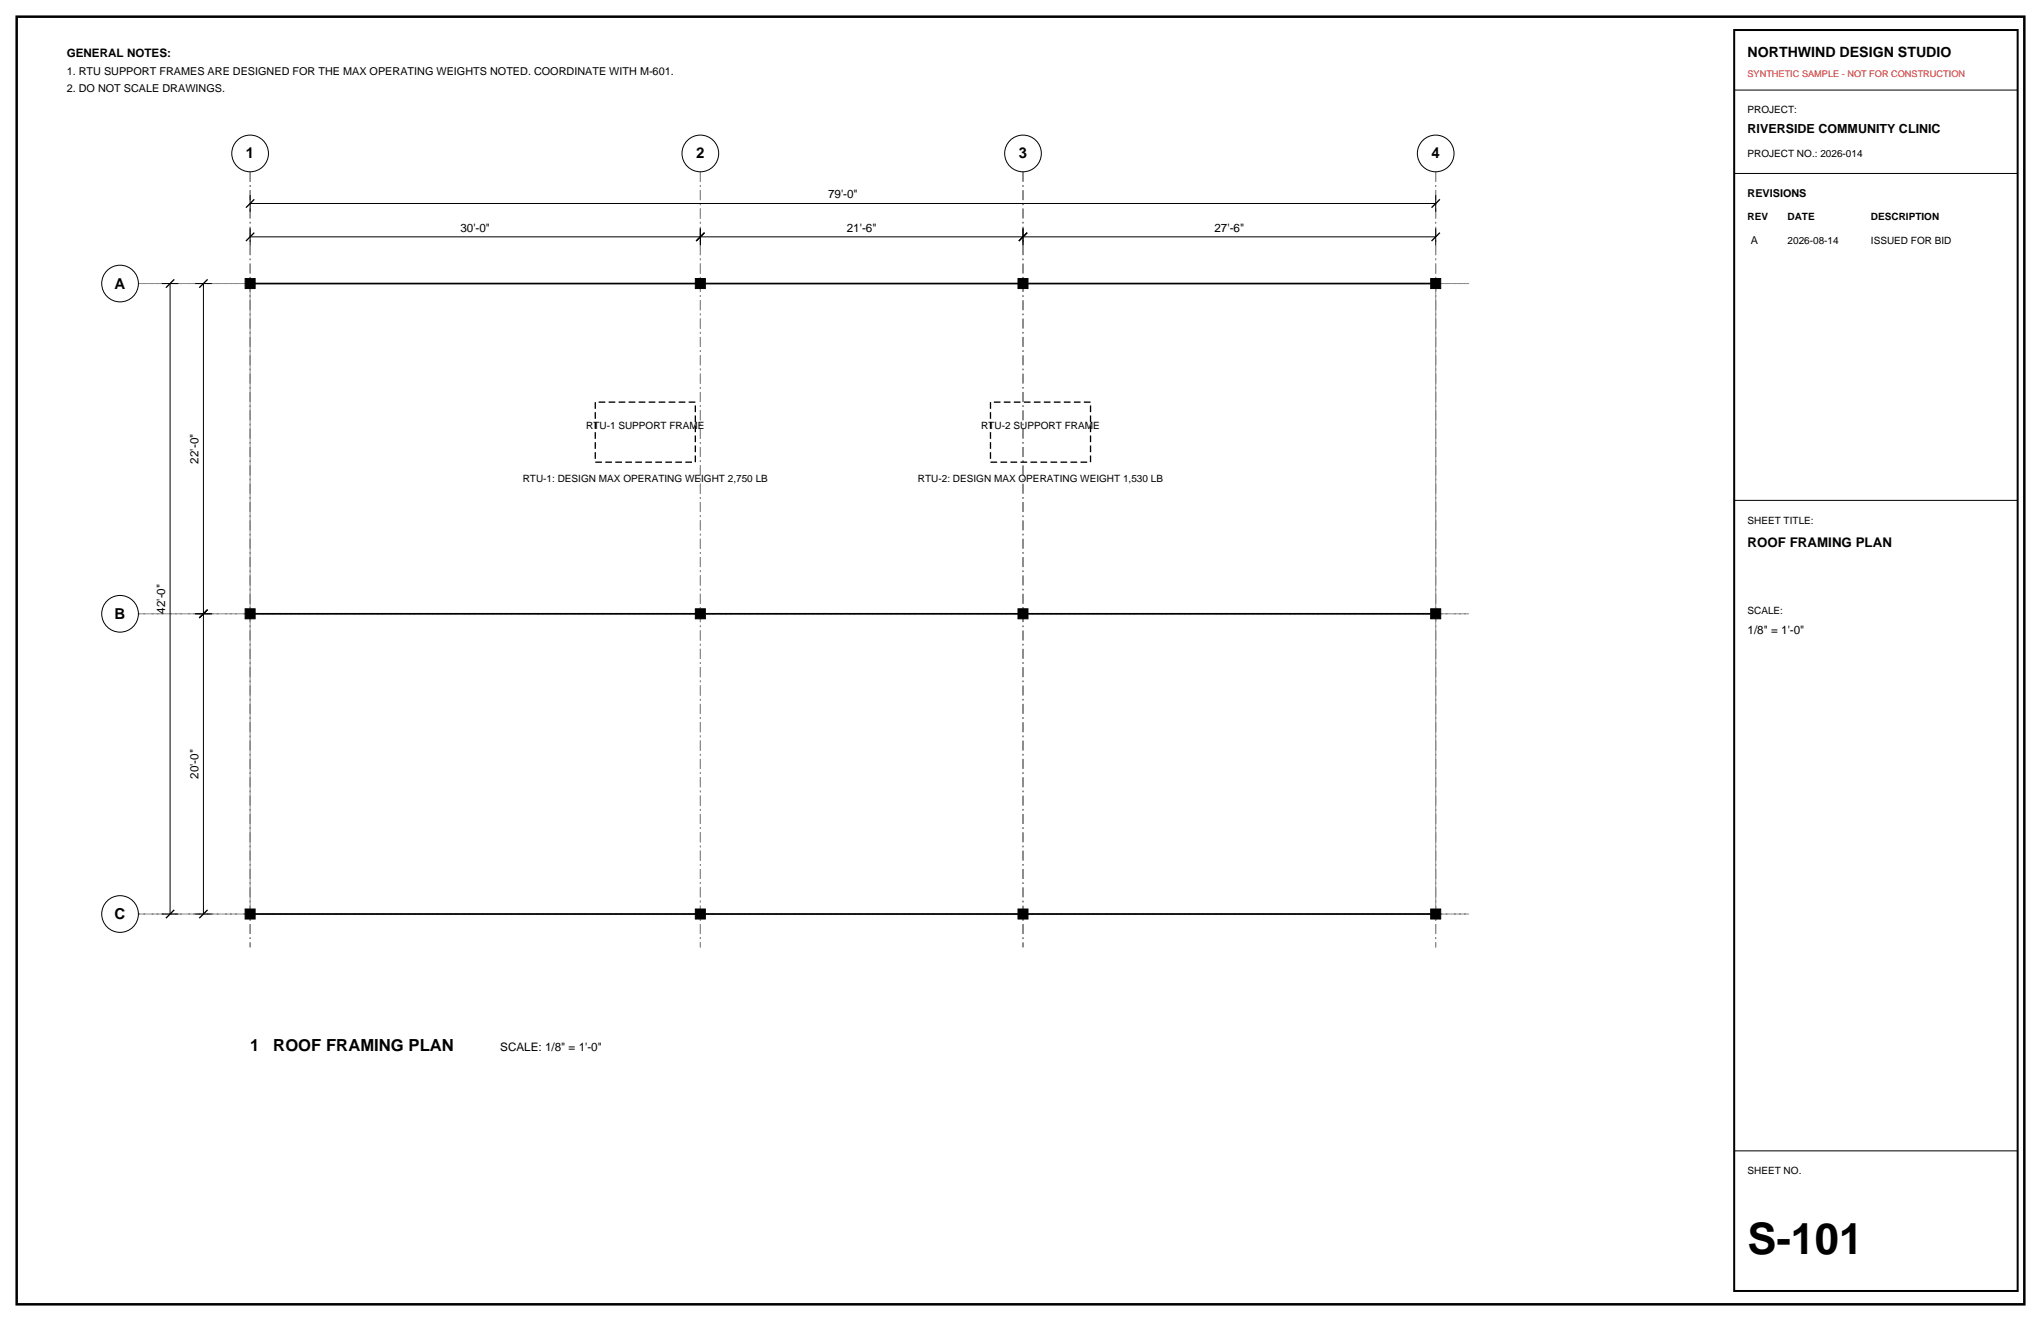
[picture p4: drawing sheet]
<svg xmlns="http://www.w3.org/2000/svg" width="432mm" height="279mm" viewBox="0 0 432 279" stroke-linecap="round" stroke-linejoin="round" font-family="sans-serif">
<defs><g id="words">
<text font-size="9.2" x="369.7" y="265.3">S-101</text>
<g font-size="3.5">
<text x="52.9" y="222.2">1</text>
<text x="57.8" y="222.2">ROOF FRAMING PLAN</text>
</g>
<g font-size="3.2">
<text x="52" y="33.5">1</text>
<text x="147.3" y="33.5">2</text>
<text x="215.5" y="33.5">3</text>
<text x="302.9" y="33.5">4</text>
<text x="24.3" y="61">A</text>
<text x="24.3" y="130.9">B</text>
<text x="24.3" y="194.4">C</text>
</g>
<text font-size="3" x="369.7" y="12">NORTHWIND DESIGN STUDIO</text>
<text font-size="2.8" x="369.7" y="115.7">ROOF FRAMING PLAN</text>
<text font-size="2.6" x="369.7" y="28.2">RIVERSIDE COMMUNITY CLINIC</text>
<g font-size="2.5">
<text x="14.1" y="12">GENERAL NOTES:</text>
<text x="175.2" y="42">79'-0&quot;</text>
<text x="97.4" y="49">30'-0&quot;</text>
<text x="179.2" y="49">21'-6&quot;</text>
<text x="256.9" y="49">27'-6&quot;</text>
<text x="42" y="98" transform="rotate(-90 42 98)">22'-0&quot;</text>
<text x="34.9" y="129.8" transform="rotate(-90 34.9 129.8)">42'-0&quot;</text>
<text x="369.7" y="134.1">1/8&quot; = 1'-0&quot;</text>
<text x="42" y="164.7" transform="rotate(-90 42 164.7)">20'-0&quot;</text>
<text x="105.8" y="222.2">SCALE: 1/8&quot; = 1'-0&quot;</text>
</g>
<g font-size="2.3">
<text x="14.1" y="15.9">1. RTU SUPPORT FRAMES ARE DESIGNED FOR THE MAX OPERATING WEIGHTS NOTED. COORDINATE WITH M-601.</text>
<text x="14.1" y="19.4">2. DO NOT SCALE DRAWINGS.</text>
<text x="369.7" y="41.6">REVISIONS</text>
<text x="370.4" y="51.5">A</text>
</g>
<g font-size="2.1">
<text x="369.7" y="24">PROJECT:</text>
<text x="369.7" y="33.2">PROJECT NO.: 2026-014</text>
<text x="369.7" y="46.6">REV</text>
<text x="378.2" y="46.6">DATE</text>
<text x="395.8" y="46.6">DESCRIPTION</text>
<text x="378.2" y="51.5">2026-08-14</text>
<text x="395.8" y="51.5">ISSUED FOR BID</text>
<text x="124" y="90.7">RTU-1 SUPPORT FRAME</text>
<text x="207.6" y="90.7">RTU-2 SUPPORT FRAME</text>
<text x="110.6" y="102">RTU-1: DESIGN MAX OPERATING WEIGHT 2,750 LB</text>
<text x="194.2" y="102">RTU-2: DESIGN MAX OPERATING WEIGHT 1,530 LB</text>
<text x="369.7" y="110.8">SHEET TITLE:</text>
<text x="369.7" y="129.8">SCALE:</text>
<text x="369.7" y="248.4">SHEET NO.</text>
</g>
<text font-size="1.9" fill="#d90d0d" x="369.7" y="16.2">SYNTHETIC SAMPLE - NOT FOR CONSTRUCTION</text>
</g></defs>
<path d="M3.5 3.5h424.8v272.4h-424.8z" fill="none" stroke="#000" stroke-width=".53"/>
<path d="M52.9 36.3v164.1zM148.2 36.3v164.1zM216.4 36.3v164.1zM303.7 36.3v164.1zM29.3 60h281.5zM29.3 129.8h281.5zM29.3 193.3h281.5z" fill="none" stroke="#8c8c8c" stroke-width=".21" stroke-dasharray="2.1 .7 .4 .7" stroke-linecap="butt"/>
<g fill="none" stroke="#000" stroke-width=".21">
<path d="M366.9 19.1h60zM366.9 36.7h60zM34.2 60h3.5zM36 60v133.3zM41.3 60h3.5zM43 60v69.8zM52.9 50.1h95.3zM52.9 48.3v3.6zM52.9 43h250.8zM52.9 41.3v3.5zM148.2 48.3v3.6zM148.2 50.1h68.2z"/>
<path d="M216.4 48.3v3.6zM216.4 50.1h87.3zM303.7 48.3v3.6zM303.7 41.3v3.5zM366.9 105.8h60zM41.3 129.8h3.5zM43 129.8v63.5zM34.2 193.3h3.5zM41.3 193.3h3.5zM366.9 243.4h60z"/>
<circle cx="52.9" cy="32.5" r="3.9"/>
<circle cx="148.2" cy="32.5" r="3.9"/>
<circle cx="216.4" cy="32.5" r="3.9"/>
<circle cx="303.7" cy="32.5" r="3.9"/>
<circle cx="25.4" cy="60" r="3.9"/>
<circle cx="25.4" cy="129.8" r="3.9"/>
<circle cx="25.4" cy="193.3" r="3.9"/>
</g>
<path d="M52 51l1.8-1.8zM52 43.9l1.8-1.7zM147.3 51l1.7-1.8zM215.5 51l1.8-1.8zM302.9 51l1.7-1.8zM304.6 42.2l-1.7 1.7zM35.1 60.9l1.8-1.8zM42.2 60.9l1.7-1.8zM42.2 130.7l1.7-1.8zM35.1 194.2l1.8-1.8zM42.2 194.2l1.7-1.8z" fill="none" stroke="#000" stroke-width=".28"/>
<path d="M52.9 60h250.8v133.3h-250.8z" fill="none" stroke="#8c8c8c" stroke-width=".21"/>
<path d="M51.9 58.9h2.1v2.1h-2.1zM147.1 58.9h2.1v2.1h-2.1zM215.4 58.9h2.1v2.1h-2.1zM302.7 58.9h2.1v2.1h-2.1zM51.9 128.8h2.1v2.1h-2.1zM147.1 128.8h2.1v2.1h-2.1zM215.4 128.8h2.1v2.1h-2.1zM302.7 128.8h2.1v2.1h-2.1zM51.9 192.3h2.1v2.1h-2.1zM147.1 192.3h2.1v2.1h-2.1zM215.4 192.3h2.1v2.1h-2.1zM302.7 192.3h2.1v2.1h-2.1z" fill="#000" stroke="#000" stroke-width=".21"/>
<path d="M52.9 60h250.8zM52.9 129.8h250.8zM52.9 193.3h250.8z" fill="none" stroke="#000" stroke-width=".35"/>
<path d="M125.9 85.1h21.2v12.7h-21.2zM209.5 85.1h21.2v12.7h-21.2z" fill="none" stroke="#000" stroke-width=".28" stroke-dasharray="1.4 .7" stroke-linecap="butt"/>
<path d="M366.9 6.4h60v266.6h-60z" fill="none" stroke="#000" stroke-width=".42"/>
<use href="#words"/>
</svg>
